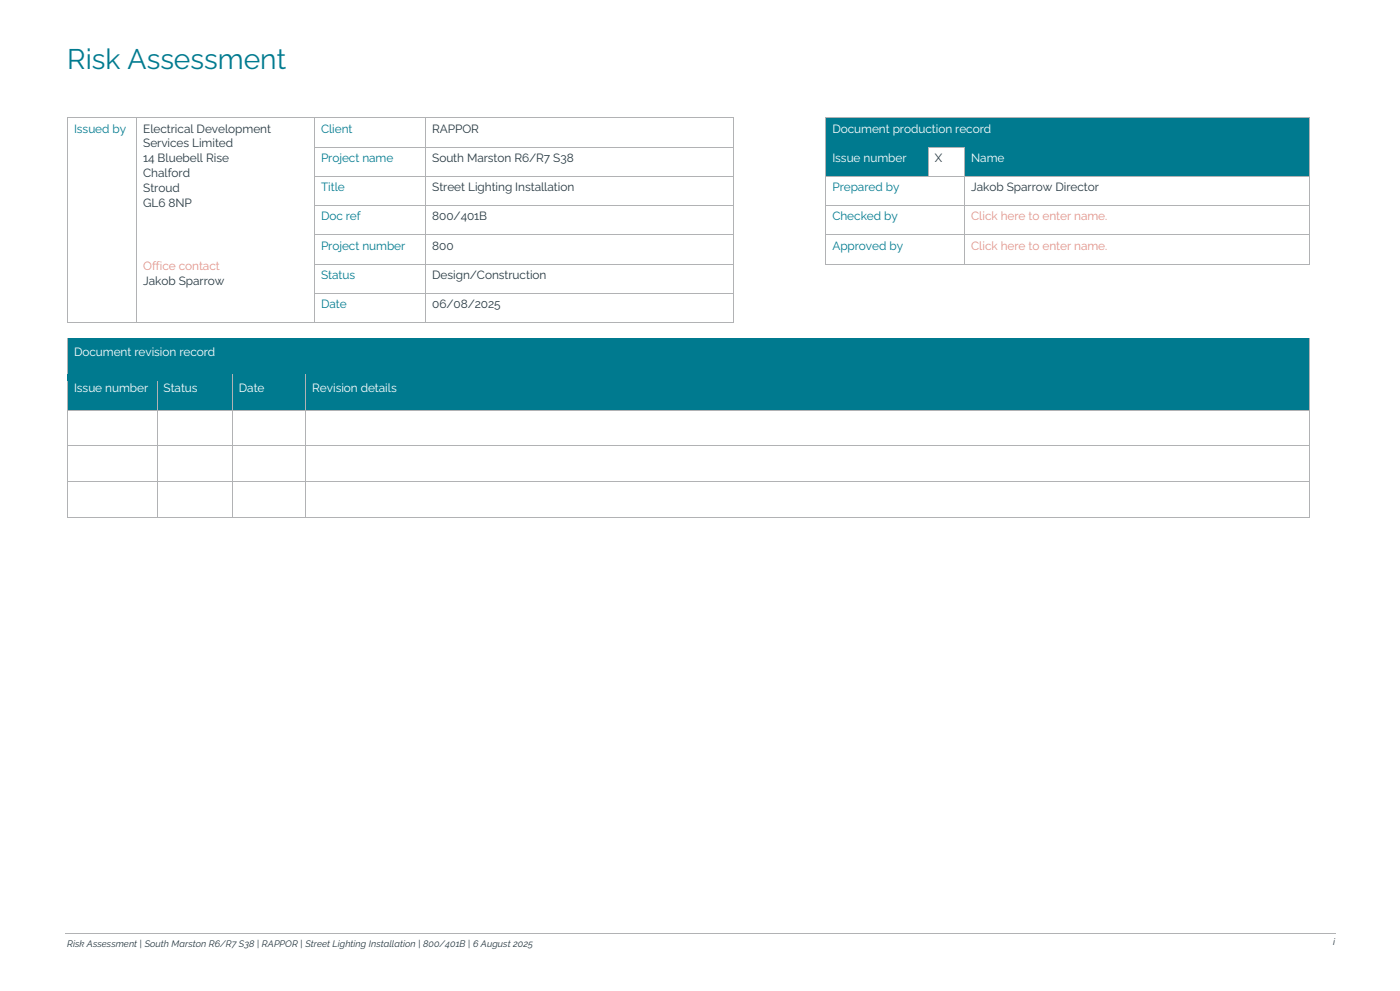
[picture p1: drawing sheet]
<svg xmlns="http://www.w3.org/2000/svg" width="420mm" height="297mm" viewBox="0 0 420 297" stroke-linecap="round" stroke-linejoin="round" font-family="sans-serif">
<defs><g id="words">
<text font-size="8.5" fill="#007a8f" x="20.2" y="20.8">Risk Assessment</text>
<g font-size="3.6" fill="#007a8f">
<text x="22.2" y="39.7">Issued by</text>
<text x="96.3" y="39.7">Client</text>
<text x="96.3" y="48.5">Project name</text>
<text x="96.3" y="57.3">Title</text>
<text x="249.7" y="57.3">Prepared by</text>
<text x="96.3" y="66">Doc ref</text>
<text x="249.7" y="66">Checked by</text>
<text x="96.3" y="74.8">Project number</text>
<text x="249.7" y="74.8">Approved by</text>
<text x="96.3" y="83.6">Status</text>
<text x="96.3" y="92.3">Date</text>
</g>
<g font-size="3.6" fill="#263841">
<text x="43" y="39.7">Electrical Development</text>
<text x="129.7" y="39.7">RAPPOR</text>
<text x="43" y="44.1">Services Limited</text>
<text x="43" y="48.6">14 Bluebell Rise</text>
<text x="43" y="53.1">Chalford</text>
<text x="129.7" y="48.5">South Marston R6/R7 S38</text>
<text x="280.5" y="48.5">X</text>
<text x="43" y="57.6">Stroud</text>
<text x="129.7" y="57.3">Street Lighting Installation</text>
<text x="291.4" y="57.3">Jakob Sparrow Director</text>
<text x="43" y="62">GL6 8NP</text>
<text x="129.7" y="66">800/401B</text>
<text x="129.7" y="74.8">800</text>
<text x="129.7" y="83.6">Design/Construction</text>
<text x="43" y="85.3">Jakob Sparrow</text>
<text x="129.7" y="92.3">06/08/2025</text>
</g>
<g font-size="3.6" fill="#fff">
<text x="249.7" y="39.7">Document production record</text>
<text x="249.7" y="48.5">Issue number</text>
<text x="291.4" y="48.5">Name</text>
<text x="22.2" y="106.7">Document revision record</text>
<text x="22.2" y="117.5">Issue number</text>
<text x="49.1" y="117.5">Status</text>
<text x="71.7" y="117.5">Date</text>
<text x="93.7" y="117.5">Revision details</text>
</g>
<g font-size="3.6" fill="#e49389">
<text x="291.4" y="66">Click here to enter name.</text>
<text x="291.4" y="74.8">Click here to enter name.</text>
<text x="43" y="80.8">Office contact</text>
</g>
<g font-size="2.8" fill="#263841">
<text x="20.2" y="283.8">Risk Assessment | South Marston R6/R7 S38 | RAPPOR | Street Lighting Installation | 800/401B | 6 August 2025</text>
<text x="400" y="283.2">i</text>
</g>
</g></defs>
<path d="M19.7 279.8h381" fill="none" stroke="#b1b2b4" stroke-width=".3"/>
<g fill="#007a8f">
<path d="M247.9 35.4h144.7v8.6h-144.7z"/>
<path d="M249.7 36.4h141.2v6.6h-141.2z"/>
</g>
<g fill="#b1b2b4">
<path d="M20.2 35.3h.2v1.1h-.2z"/>
<path d="M20.2 35.3l.2 .1z"/>
</g>
<path d="M20.4 35.3h20.5" fill="none" stroke="#b1b2b4" stroke-width=".3"/>
<g fill="#b1b2b4">
<path d="M40.9 35.4h.2v1h-.2z"/>
<path d="M40.9 35.3l.2 .1z"/>
</g>
<path d="M41.1 35.3h53.2" fill="none" stroke="#b1b2b4" stroke-width=".3"/>
<g fill="#b1b2b4">
<path d="M94.3 35.4h.1v1h-.1z"/>
<path d="M94.3 35.3l.1 .1z"/>
</g>
<path d="M94.4 35.3h33.2" fill="none" stroke="#b1b2b4" stroke-width=".3"/>
<g fill="#b1b2b4">
<path d="M127.6 35.4h.2v1h-.2z"/>
<path d="M127.6 35.3l.2 .1z"/>
</g>
<path d="M127.8 35.3h92.3" fill="none" stroke="#b1b2b4" stroke-width=".3"/>
<g fill="#b1b2b4">
<path d="M220.1 35.3h.2v1.1h-.2z"/>
<path d="M220.1 35.3l.2 .1z"/>
<path d="M247.7 35.3h.2v1.1h-.2z"/>
<path d="M247.7 35.3l.2 .1z"/>
</g>
<path d="M247.9 35.3h144.7" fill="none" stroke="#b1b2b4" stroke-width=".3"/>
<path d="M247.9 35.4h144.7v1h-144.7z" fill="#007a8f"/>
<g fill="#b1b2b4">
<path d="M392.6 35.3h.2v1.1h-.2z"/>
<path d="M392.6 35.3l.2 .1z"/>
</g>
<path d="M20.3 36.4v7.6M41 36.4v7.6M94.4 36.4v7.6M127.7 36.4v7.6M220.2 36.4v7.6" fill="none" stroke="#b1b2b4" stroke-width=".3"/>
<path d="M247.8 43h144.9v1h-144.9z" fill="#007a8f"/>
<path d="M247.8 36.4v7.6M392.7 36.4v7.6" fill="none" stroke="#b1b2b4" stroke-width=".3"/>
<g fill="#007a8f">
<path d="M247.9 44.1h30.5v8.7h-30.5z"/>
<path d="M249.7 45.2h26.9v6.6h-26.9z"/>
<path d="M289.5 44.1h103.1v8.7h-103.1z"/>
<path d="M291.4 45.2h99.5v6.6h-99.5z"/>
</g>
<g fill="#b1b2b4">
<path d="M20.2 44h.2v1.2h-.2z"/>
<path d="M40.9 44h.2v1.2h-.2z"/>
<path d="M94.3 44h.1v1.2h-.1z"/>
</g>
<path d="M94.4 44.1h33.2" fill="none" stroke="#b1b2b4" stroke-width=".3"/>
<path d="M127.6 44h.2v1.2h-.2z" fill="#b1b2b4"/>
<path d="M127.8 44.1h92.3" fill="none" stroke="#b1b2b4" stroke-width=".3"/>
<g fill="#b1b2b4">
<path d="M220.1 44h.2v1.2h-.2z"/>
<path d="M247.7 44h.2v1.2h-.2z"/>
</g>
<path d="M247.9 44.1h30.5" fill="none" stroke="#b1b2b4" stroke-width=".3"/>
<path d="M247.9 44.1h30.5v1.1h-30.5z" fill="#007a8f"/>
<g fill="#b1b2b4">
<path d="M278.4 44.1h.2v1.1h-.2z"/>
<path d="M278.4 44l.2 .1z"/>
</g>
<path d="M278.6 44.1h10.7" fill="none" stroke="#b1b2b4" stroke-width=".3"/>
<g fill="#b1b2b4">
<path d="M289.3 44.1h.2v1.1h-.2z"/>
<path d="M289.3 44l.2 .1z"/>
</g>
<path d="M289.5 44.1h103.1" fill="none" stroke="#b1b2b4" stroke-width=".3"/>
<path d="M289.5 44.1h103.1v1.1h-103.1z" fill="#007a8f"/>
<path d="M392.6 44h.2v1.2h-.2z" fill="#b1b2b4"/>
<path d="M20.3 45.2v7.6M41 45.2v7.6M94.4 45.2v7.6M127.7 45.2v7.6M220.2 45.2v7.6" fill="none" stroke="#b1b2b4" stroke-width=".3"/>
<path d="M247.8 51.8h30.7v1h-30.7z" fill="#007a8f"/>
<path d="M247.8 45.2v7.6M278.5 45.2v7.6" fill="none" stroke="#b1b2b4" stroke-width=".3"/>
<path d="M289.4 51.8h103.3v1h-103.3z" fill="#007a8f"/>
<path d="M289.4 45.2v7.6M392.7 45.2v7.6" fill="none" stroke="#b1b2b4" stroke-width=".3"/>
<g fill="#b1b2b4">
<path d="M20.2 52.8h.2v1.2h-.2z"/>
<path d="M40.9 52.8h.2v1.2h-.2z"/>
<path d="M94.3 52.8h.1v1.2h-.1z"/>
</g>
<path d="M94.4 52.9h33.2" fill="none" stroke="#b1b2b4" stroke-width=".3"/>
<path d="M127.6 52.8h.2v1.2h-.2z" fill="#b1b2b4"/>
<path d="M127.8 52.9h92.3" fill="none" stroke="#b1b2b4" stroke-width=".3"/>
<g fill="#b1b2b4">
<path d="M220.1 52.8h.2v1.2h-.2z"/>
<path d="M247.7 52.8h.2v1.2h-.2z"/>
</g>
<path d="M247.9 52.9h30.5" fill="none" stroke="#b1b2b4" stroke-width=".3"/>
<path d="M278.4 52.8l.2 .2z" fill="#b1b2b4"/>
<path d="M278.6 52.9h10.7" fill="none" stroke="#b1b2b4" stroke-width=".3"/>
<path d="M289.3 52.8h.2v1.2h-.2z" fill="#b1b2b4"/>
<path d="M289.5 52.9h103.1" fill="none" stroke="#b1b2b4" stroke-width=".3"/>
<path d="M392.6 52.8h.2v1.2h-.2z" fill="#b1b2b4"/>
<path d="M20.3 54v7.5M41 54v7.5M94.4 54v7.5M127.7 54v7.5M220.2 54v7.5M247.8 54v7.5M289.4 54v7.5M392.7 54v7.5" fill="none" stroke="#b1b2b4" stroke-width=".3"/>
<g fill="#b1b2b4">
<path d="M20.2 61.5h.2v1.2h-.2z"/>
<path d="M40.9 61.5h.2v1.2h-.2z"/>
<path d="M94.3 61.5h.1v1.2h-.1z"/>
</g>
<path d="M94.4 61.6h33.2" fill="none" stroke="#b1b2b4" stroke-width=".3"/>
<path d="M127.6 61.5h.2v1.2h-.2z" fill="#b1b2b4"/>
<path d="M127.8 61.6h92.3" fill="none" stroke="#b1b2b4" stroke-width=".3"/>
<g fill="#b1b2b4">
<path d="M220.1 61.5h.2v1.2h-.2z"/>
<path d="M247.7 61.5h.2v1.2h-.2z"/>
</g>
<path d="M247.9 61.6h41.4" fill="none" stroke="#b1b2b4" stroke-width=".3"/>
<path d="M289.3 61.5h.2v1.2h-.2z" fill="#b1b2b4"/>
<path d="M289.5 61.6h103.1" fill="none" stroke="#b1b2b4" stroke-width=".3"/>
<path d="M392.6 61.5h.2v1.2h-.2z" fill="#b1b2b4"/>
<path d="M20.3 62.7v7.6M41 62.7v7.6M94.4 62.7v7.6M127.7 62.7v7.6M220.2 62.7v7.6M247.8 62.7v7.6M289.4 62.7v7.6M392.7 62.7v7.6" fill="none" stroke="#b1b2b4" stroke-width=".3"/>
<g fill="#b1b2b4">
<path d="M20.2 70.3h.2v1.2h-.2z"/>
<path d="M40.9 70.3h.2v1.2h-.2z"/>
<path d="M94.3 70.3h.1v1.2h-.1z"/>
</g>
<path d="M94.4 70.4h33.2" fill="none" stroke="#b1b2b4" stroke-width=".3"/>
<path d="M127.6 70.3h.2v1.2h-.2z" fill="#b1b2b4"/>
<path d="M127.8 70.4h92.3" fill="none" stroke="#b1b2b4" stroke-width=".3"/>
<g fill="#b1b2b4">
<path d="M220.1 70.3h.2v1.2h-.2z"/>
<path d="M247.7 70.3h.2v1.2h-.2z"/>
</g>
<path d="M247.9 70.4h41.4" fill="none" stroke="#b1b2b4" stroke-width=".3"/>
<path d="M289.3 70.3h.2v1.2h-.2z" fill="#b1b2b4"/>
<path d="M289.5 70.4h103.1" fill="none" stroke="#b1b2b4" stroke-width=".3"/>
<path d="M392.6 70.3h.2v1.2h-.2z" fill="#b1b2b4"/>
<path d="M20.3 71.5v7.6M41 71.5v7.6M94.4 71.5v7.6M127.7 71.5v7.6M220.2 71.5v7.6M247.8 71.5v7.6M289.4 71.5v7.6M392.7 71.5v7.6" fill="none" stroke="#b1b2b4" stroke-width=".3"/>
<g fill="#b1b2b4">
<path d="M20.2 79.1h.2v1.2h-.2z"/>
<path d="M40.9 79.1h.2v1.2h-.2z"/>
<path d="M94.3 79.1h.1v1.2h-.1z"/>
</g>
<path d="M94.4 79.2h33.2" fill="none" stroke="#b1b2b4" stroke-width=".3"/>
<path d="M127.6 79.1h.2v1.2h-.2z" fill="#b1b2b4"/>
<path d="M127.8 79.2h92.3" fill="none" stroke="#b1b2b4" stroke-width=".3"/>
<g fill="#b1b2b4">
<path d="M220.1 79.1h.2v1.2h-.2z"/>
<path d="M247.7 79.1l.2 .2z"/>
<path d="M247.9 79.1l.1 .2z"/>
</g>
<path d="M248 79.2h30.5" fill="none" stroke="#b1b2b4" stroke-width=".3"/>
<path d="M278.5 79.1l.2 .2z" fill="#b1b2b4"/>
<path d="M278.7 79.2h10.6" fill="none" stroke="#b1b2b4" stroke-width=".3"/>
<g fill="#b1b2b4">
<path d="M289.3 79.1l.2 .2z"/>
<path d="M289.5 79.1l.2 .2z"/>
</g>
<path d="M289.7 79.2h102.9" fill="none" stroke="#b1b2b4" stroke-width=".3"/>
<path d="M392.6 79.1l.2 .2z" fill="#b1b2b4"/>
<path d="M20.3 80.3v7.5M41 80.3v7.5M94.4 80.3v7.5M127.7 80.3v7.5M220.2 80.3v7.5" fill="none" stroke="#b1b2b4" stroke-width=".3"/>
<g fill="#b1b2b4">
<path d="M20.2 87.8h.2v1.2h-.2z"/>
<path d="M40.9 87.8h.2v1.2h-.2z"/>
<path d="M94.3 87.8h.1v1.2h-.1z"/>
</g>
<path d="M94.4 87.9h33.2" fill="none" stroke="#b1b2b4" stroke-width=".3"/>
<path d="M127.6 87.8h.2v1.2h-.2z" fill="#b1b2b4"/>
<path d="M127.8 87.9h92.3" fill="none" stroke="#b1b2b4" stroke-width=".3"/>
<path d="M220.1 87.8h.2v1.2h-.2z" fill="#b1b2b4"/>
<path d="M20.3 89v7.6" fill="none" stroke="#b1b2b4" stroke-width=".3"/>
<path d="M20.2 96.6l.2 .2z" fill="#b1b2b4"/>
<path d="M20.4 96.7h20.5M41 89v7.6" fill="none" stroke="#b1b2b4" stroke-width=".3"/>
<path d="M40.9 96.6l.2 .2z" fill="#b1b2b4"/>
<path d="M41.1 96.7h53.2M94.4 89v7.6" fill="none" stroke="#b1b2b4" stroke-width=".3"/>
<path d="M94.3 96.6l.1 .2z" fill="#b1b2b4"/>
<path d="M94.4 96.7h33.2M127.7 89v7.6" fill="none" stroke="#b1b2b4" stroke-width=".3"/>
<path d="M127.6 96.6l.2 .2z" fill="#b1b2b4"/>
<path d="M127.8 96.7h92.3M220.2 89v7.6" fill="none" stroke="#b1b2b4" stroke-width=".3"/>
<path d="M220.1 96.6l.2 .2z" fill="#b1b2b4"/>
<g fill="#007a8f">
<path d="M20.4 101.4h372.2v10.7h-372.2z"/>
<path d="M22.2 103.4h368.7v6.6h-368.7z"/>
</g>
<path d="M20.3 101.3v2.2" fill="none" stroke="#b1b2b4" stroke-width=".3"/>
<path d="M20.2 101.3l.2 .2z" fill="#b1b2b4"/>
<path d="M20.4 101.4h372.2" fill="none" stroke="#b1b2b4" stroke-width=".3"/>
<path d="M20.4 101.5h372.2v2h-372.2z" fill="#007a8f"/>
<path d="M392.7 101.3v2.2" fill="none" stroke="#b1b2b4" stroke-width=".3"/>
<path d="M392.6 101.3l.2 .2z" fill="#b1b2b4"/>
<path d="M20.3 110h372.4v2.1h-372.4z" fill="#007a8f"/>
<path d="M20.3 103.5v8.6M392.7 103.5v8.6" fill="none" stroke="#b1b2b4" stroke-width=".3"/>
<g fill="#007a8f">
<path d="M20.4 112.1h26.7v10.7h-26.7z"/>
<path d="M22.2 114.2h23v6.6h-23z"/>
<path d="M47.3 112.1h22.3v10.7h-22.3z"/>
<path d="M49.1 114.2h18.8v6.6h-18.8z"/>
<path d="M69.8 112.1h21.8v10.7h-21.8z"/>
<path d="M71.7 114.2h18.2v6.6h-18.2z"/>
<path d="M91.8 112.1h300.8v10.7h-300.8z"/>
<path d="M93.7 114.2h297.2v6.6h-297.2z"/>
</g>
<path d="M20.3 112.1v2.2M20.4 112.1h26.7" fill="none" stroke="#b1b2b4" stroke-width=".3"/>
<path d="M20.4 112.2h26.7v2.1h-26.7z" fill="#007a8f"/>
<path d="M47.2 112.2v2.1" fill="none" stroke="#b1b2b4" stroke-width=".3"/>
<path d="M47.1 112.1l.2 .1z" fill="#b1b2b4"/>
<path d="M47.3 112.1h22.3" fill="none" stroke="#b1b2b4" stroke-width=".3"/>
<path d="M47.3 112.2h22.3v2.1h-22.3z" fill="#007a8f"/>
<path d="M69.7 112.2v2.1" fill="none" stroke="#b1b2b4" stroke-width=".3"/>
<path d="M69.6 112.1l.2 .1z" fill="#b1b2b4"/>
<path d="M69.8 112.1h21.8" fill="none" stroke="#b1b2b4" stroke-width=".3"/>
<path d="M69.8 112.2h21.8v2.1h-21.8z" fill="#007a8f"/>
<path d="M91.7 112.2v2.1" fill="none" stroke="#b1b2b4" stroke-width=".3"/>
<path d="M91.6 112.1l.2 .1z" fill="#b1b2b4"/>
<path d="M91.8 112.1h300.8" fill="none" stroke="#b1b2b4" stroke-width=".3"/>
<path d="M91.8 112.2h300.8v2.1h-300.8z" fill="#007a8f"/>
<path d="M392.7 112.1v2.2" fill="none" stroke="#b1b2b4" stroke-width=".3"/>
<path d="M20.3 120.8h26.9v2h-26.9z" fill="#007a8f"/>
<path d="M20.3 114.3v8.5" fill="none" stroke="#b1b2b4" stroke-width=".3"/>
<path d="M47.2 120.8h22.5v2h-22.5z" fill="#007a8f"/>
<path d="M47.2 114.3v8.5" fill="none" stroke="#b1b2b4" stroke-width=".3"/>
<path d="M69.7 120.8h22v2h-22z" fill="#007a8f"/>
<path d="M69.7 114.3v8.5" fill="none" stroke="#b1b2b4" stroke-width=".3"/>
<path d="M91.7 120.8h301v2h-301z" fill="#007a8f"/>
<g fill="none" stroke="#b1b2b4" stroke-width=".3">
<path d="M91.7 114.3v32.2M392.7 114.3v32.2M20.3 122.8v32.3M20.4 122.9h26.7M20.4 133.6h26.7M47.2 122.8v23.7M47.3 122.9h22.3M47.3 133.6h22.3M69.7 122.8v23.7M69.8 122.9h21.8M69.8 133.6h21.8M91.8 122.9h300.8"/>
<path d="M91.8 133.6h300.8M20.4 144.4h26.7M47.3 144.4h22.3M69.8 144.4h21.8M91.8 144.4h300.8"/>
</g>
<path d="M20.2 155.1l.2 .1z" fill="#b1b2b4"/>
<path d="M20.4 155.1h26.7M47.2 146.5v8.6" fill="none" stroke="#b1b2b4" stroke-width=".3"/>
<path d="M47.1 155.1l.2 .1z" fill="#b1b2b4"/>
<path d="M47.3 155.1h22.3M69.7 146.5v8.6" fill="none" stroke="#b1b2b4" stroke-width=".3"/>
<path d="M69.6 155.1l.2 .1z" fill="#b1b2b4"/>
<path d="M69.8 155.1h21.8M91.7 146.5v8.6" fill="none" stroke="#b1b2b4" stroke-width=".3"/>
<path d="M91.6 155.1l.2 .1z" fill="#b1b2b4"/>
<path d="M91.8 155.1h300.8M392.7 146.5v8.6" fill="none" stroke="#b1b2b4" stroke-width=".3"/>
<path d="M392.6 155.1l.2 .1z" fill="#b1b2b4"/>
<use href="#words"/>
</svg>
